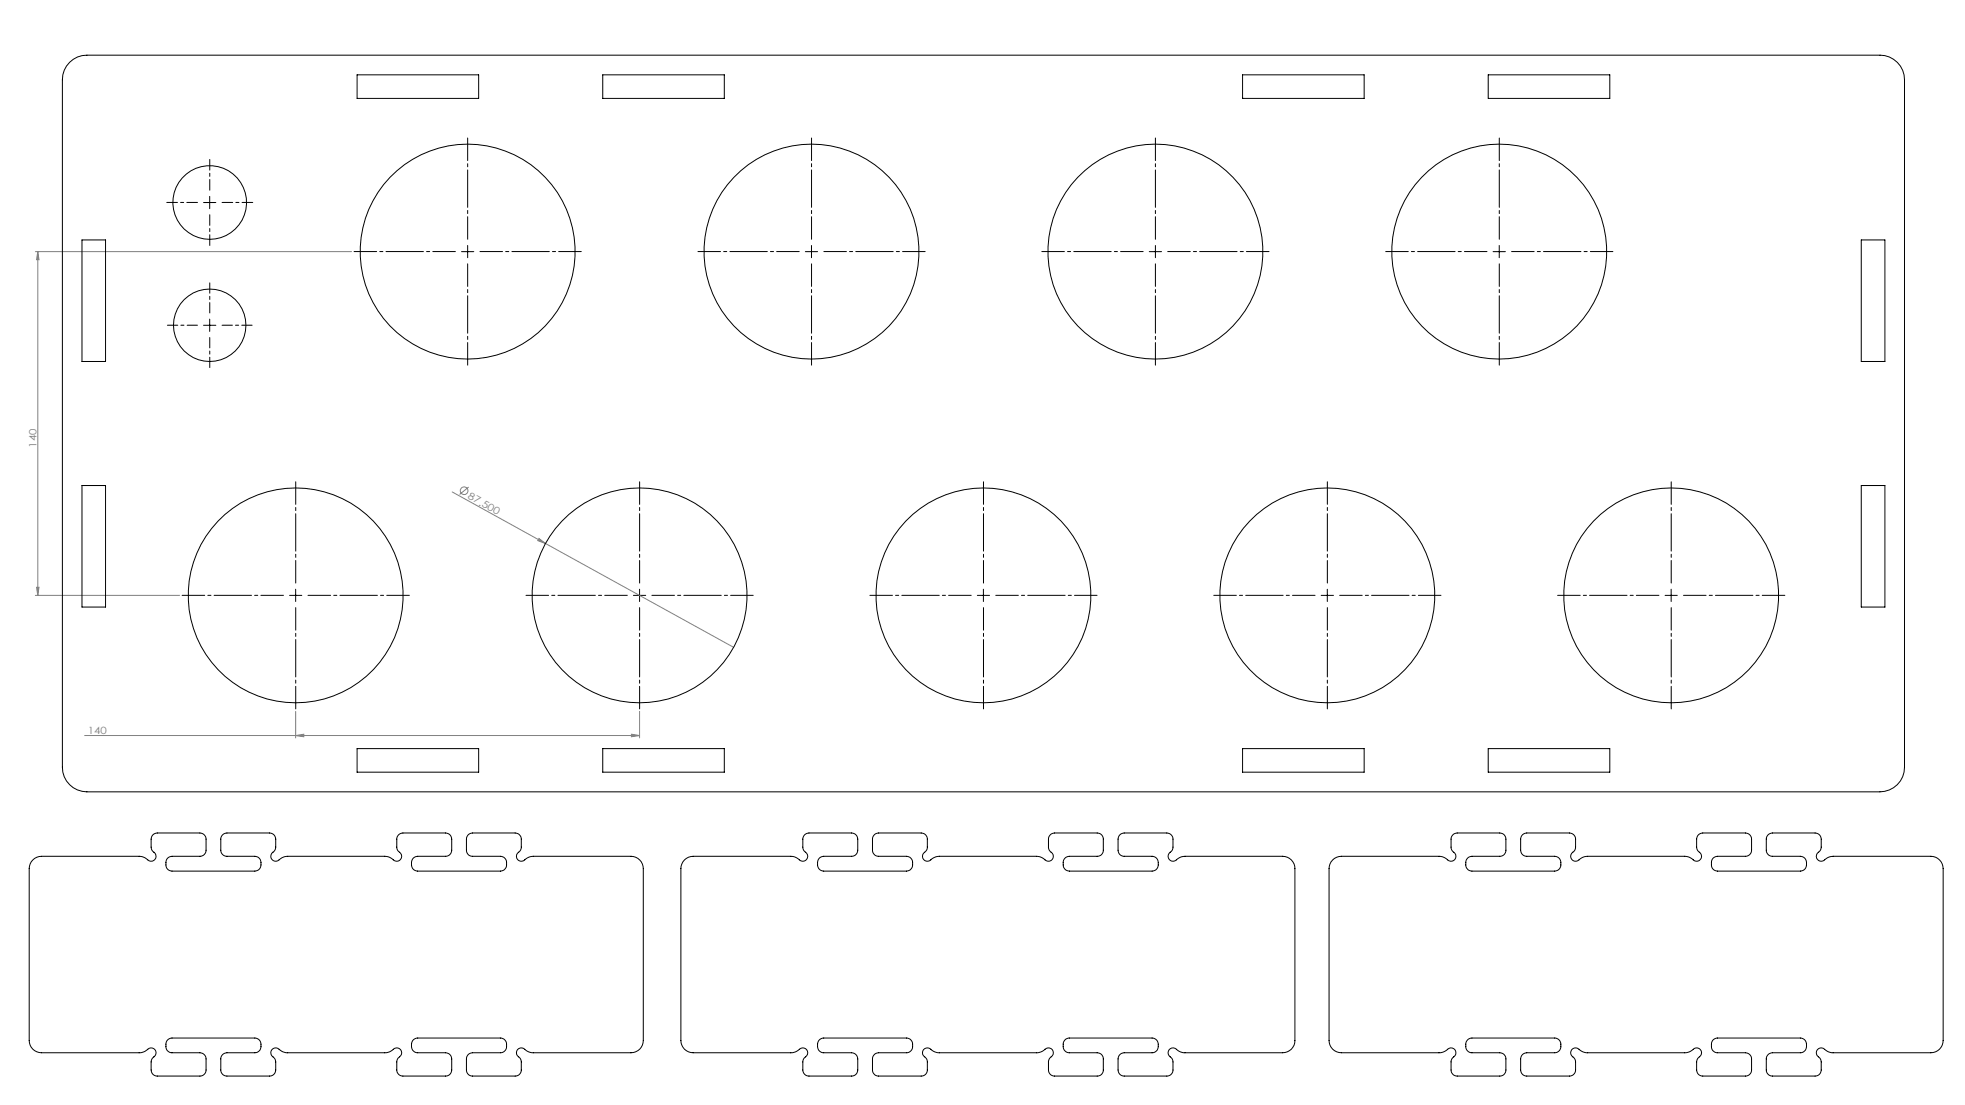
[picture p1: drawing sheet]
<svg xmlns="http://www.w3.org/2000/svg" width="800mm" height="450mm" viewBox="0 0 800 450" stroke-linecap="round" stroke-linejoin="round" font-family="sans-serif">
<defs><g id="words">
<g font-size="4.1" fill="#808080">
<text x="14.8" y="182.3" transform="rotate(-90 14.8 182.3)">140</text>
<text x="190.2" y="203" transform="rotate(29 190.2 203)">87.500</text>
<text x="35.8" y="298.9">140</text>
</g>
</g></defs>
<g fill="none" stroke="#808080" stroke-width=".41">
<path d="M14.4 102.5h128.7M15.4 102.5l.5 3.3h-1zM15.4 102.5v140M190.8 198.3l-3.7 3.1M184.1 200.3l38 21M219.4 219.3l2.7 2-3.2-1.1zM14.9 239.2h1l-.5 3.3zM222.1 221.3l76.6 42.3M14.4 242.5h58.7M34.5 299.5h225.9M120.4 299.5l3.3-.5v1zM120.4 289.7v10.8"/>
<path d="M257.1 299l3.3 .5-3.3 .5zM260.4 289.7v10.8"/>
<circle cx="189" cy="199.8" r="1.55"/>
</g>
<g fill="none" stroke="#000" stroke-width=".41" stroke-dasharray="15.2 1.3 1.3 1.3" stroke-dashoffset="6">
<path d="M190.4 97.4v-41.2M330.4 97.4v-41.2M470.4 97.4v-41.2M610.4 97.4v-41.2M185.4 102.4h-41.2M190.4 107.4v41.3M195.4 102.4h41.2M325.4 102.4h-41.2M330.4 107.4v41.3M335.4 102.4h41.2M465.4 102.4h-41.2M470.4 107.4v41.3"/>
<path d="M475.4 102.4h41.2M605.4 102.4h-41.2M610.4 107.4v41.3M615.4 102.4h41.2M120.4 237.4v-41.2M260.4 237.4v-41.2M400.4 237.4v-41.2M540.4 237.4v-41.2M680.4 237.4v-41.2M115.4 242.4h-41.2M120.4 247.4v41.3M125.4 242.4h41.2"/>
<path d="M255.4 242.4h-41.2M260.4 247.4v41.3M265.4 242.4h41.2M395.4 242.4h-41.2M400.4 247.4v41.3M405.4 242.4h41.2M535.4 242.4h-41.2M540.4 247.4v41.3M545.4 242.4h41.2M675.4 242.4h-41.2M680.4 247.4v41.3M685.4 242.4h41.2"/>
</g>
<path d="M80.4 132.4h-12.2M85.4 127.4v-12.2M85.4 137.4v12.3M90.4 132.4h12.2" fill="none" stroke="#000" stroke-width=".41" stroke-dasharray="15.2 1.3 1.3 1.3" stroke-dashoffset="11"/>
<path d="M85.4 77.4v-12.5M80.4 82.4h-12.5M85.4 87.4v12.5M90.4 82.4h12.5" fill="none" stroke="#000" stroke-width=".41" stroke-dasharray="15.2 1.3 1.3 1.3" stroke-dashoffset="10.9"/>
<g fill="none" stroke="#000" stroke-width=".41">
<path d="M85.4 80v5M82.9 82.5h5M190.4 100v4.9M330.4 100v4.9M470.4 100v4.9M610.4 100v4.9M187.9 102.5h5M327.9 102.5h5M467.9 102.5h5M607.9 102.5h5M82.9 132.5h5M85.4 130v5"/>
<path d="M120.4 240v5M260.4 240v5M400.4 240v5M540.4 240v5M680.4 240v5M117.9 242.5h5M257.9 242.5h5M397.9 242.5h5M537.9 242.5h5M677.9 242.5h5"/>
</g>
<g fill="#808080">
<path d="M219.4 219.3l2.7 2-3.2-1.1z"/>
<path d="M120.4 299.5l3.3-.5v1zM257.1 299l3.3 .5-3.3 .5z"/>
<path d="M14.9 239.2h1l-.5 3.3zM15.4 102.5l.5 3.3h-1z"/>
</g>
<g fill="none" stroke="#000" stroke-width=".41">
<path d="M28.3 25.4a9.6 9.6 0 0 1 7.1-2.9h730a10 10 0 0 1 10 10v280a10 10 0 0 1-10 10h-730a10 10 0 0 1-10-10v-280a9.8 9.8 0 0 1 2.9-7.1zM145.4 30.5h49.5v9.6h-49.5zM245.4 30.5h49.5v9.6h-49.5zM505.9 30.5h49.5v9.6h-49.5zM605.9 30.5h49.5v9.6h-49.5zM33.4 97.7h9.6v49.5h-9.6zM757.8 97.7h9.6v49.5h-9.6zM33.4 197.7h9.6v49.5h-9.6zM757.8 197.7h9.6v49.5h-9.6zM145.4 304.9h49.5v9.6h-49.5zM245.4 304.9h49.5v9.6h-49.5zM505.9 304.9h49.5v9.6h-49.5z"/>
<path d="M605.9 304.9h49.5v9.6h-49.5zM13.4 350.2a5 5 0 0 1 3.5-1.5l40.2 .1a6 6 0 0 1 3.6 1.8 2.08 2.08 0 0 0 2.7-1.2 2.08 2.08 0 0 0-1.2-2.7l-.6-1.4-.1-3.6 .4-1.3 1.2-1 18.3-.2a2.53 2.53 0 0 1 2.5 2.5v5l-1.1 1.6-1.4 .4h-11.4a3.1 3.1 0 0 0-2.5 3 3.1 3.1 0 0 0 2.5 3h34.2a3.1 3.1 0 0 0 2.1-3.2 3.1 3.1 0 0 0-2.5-2.8h-11.4l-1.4-.4-1.1-1.6v-5a2.53 2.53 0 0 1 2.5-2.5l18.3 .2 1.1 1 .5 1.3-.1 3.6-.6 1.4a2.1 2.1 0 0 0-1 3.2 2.1 2.1 0 0 0 3.4-.1l1.7-.9 1.4-.2h39.5a5.8 5.8 0 0 1 4.1 1.9 2.08 2.08 0 0 0 2.7-1.2 2.08 2.08 0 0 0-1.2-2.7l-.7-1.7 .1-3.8 .7-1.2 .8-.6 18.3-.2a2.53 2.53 0 0 1 2.5 2.5l-.1 5-.3 .9-.7 .7-1.4 .4h-11.4a3.1 3.1 0 0 0-2.5 3 3.1 3.1 0 0 0 2.5 3h34.2a3.1 3.1 0 0 0 2.1-3.2 3.1 3.1 0 0 0-2.6-2.8h-11.3l-1.4-.4-1.1-1.6v-5a2.47 2.47 0 0 1 2.5-2.5l17.8 .1 .9 .4 1 1.1 .1 4.2a2.91 2.91 0 0 1-1.6 2.5 2.04 2.04 0 0 0 .5 2.9 2.04 2.04 0 0 0 2.9-.6l1.7-.9 1.4-.2h39.8a5.1 5.1 0 0 1 5 5l-.1 71a5 5 0 0 1-4.9 4h-40.3a6.1 6.1 0 0 1-3.5-1.8 2.08 2.08 0 0 0-2.7 1.2 2.08 2.08 0 0 0 1.2 2.7l.6 1.4v4l-.7 1.3-.8 .5-18.3 .2a2.41 2.41 0 0 1-2.5-2.5v-5l1.1-1.5 1.4-.5h11.3a3 3 0 0 0 2.6-3 3 3 0 0 0-2.6-3l-34.2 .1a3.1 3.1 0 0 0-2 3.1 3.1 3.1 0 0 0 2.5 2.8h11.4l1.4 .5 1 1.5 .1 5a2.47 2.47 0 0 1-2.5 2.5h-17.9l-.8-.4-1-1.1-.2-4.2a3 3 0 0 1 1.6-2.6 2.03 2.03 0 0 0-.5-2.8 2.03 2.03 0 0 0-2.8 .5l-1.3 .8-1.4 .3h-40a5.6 5.6 0 0 1-4-1.8 2.08 2.08 0 0 0-2.8 1.2 2.08 2.08 0 0 0 1.3 2.7l.6 1.4 .1 3.5-.5 1.4-1.1 .9-18.3 .2a2.47 2.47 0 0 1-2.5-2.5v-5l1.1-1.5 1.4-.5h11.4a3 3 0 0 0 2.5-3 3 3 0 0 0-2.5-3l-34.2 .1a3.1 3.1 0 0 0-2.1 3.1 3.1 3.1 0 0 0 2.5 2.8h11.4l1.4 .5 1.1 1.5v5a2.47 2.47 0 0 1-2.5 2.5l-18.3-.2-1.2-.9-.4-1.4 .1-3.5 .6-1.4a2.1 2.1 0 0 0 .9-3.2 2.1 2.1 0 0 0-3.3 0l-1.3 .8-1.4 .3h-40.2a5 5 0 0 1-5-5v-70l.4-1.9zM278.7 350.2a5 5 0 0 1 3.5-1.5l40.2 .1a6.3 6.3 0 0 1 3.6 1.8 2.08 2.08 0 0 0 2.7-1.2 2.08 2.08 0 0 0-1.2-2.7l-.7-1.7 .1-3.8 .7-1.2 .8-.6 18.3-.2a2.53 2.53 0 0 1 2.5 2.5l-.1 5-.3 .9-.7 .7-1.4 .4h-11.3a3.1 3.1 0 0 0-2.6 3 3.1 3.1 0 0 0 2.6 3h34.1a3.1 3.1 0 0 0 2.1-3.2 3.1 3.1 0 0 0-2.6-2.8h-11.3l-1.4-.4-1.1-1.6v-5a2.53 2.53 0 0 1 2.5-2.5l18.3 .2 .8 .6 .7 1.2v3.8a2.91 2.91 0 0 1-1.5 2.5 2.04 2.04 0 0 0 .4 2.9 2.04 2.04 0 0 0 2.9-.6l1.7-.9 1.4-.2h39.6a6 6 0 0 1 4 1.9 2.08 2.08 0 0 0 2.8-1.2 2.08 2.08 0 0 0-1.3-2.7l-.6-1.4v-4.1l.7-1.2 .8-.6 18.3-.2a2.47 2.47 0 0 1 2.5 2.5v5l-1.1 1.6-1.4 .4h-11.3a3.1 3.1 0 0 0-2.6 3 3.1 3.1 0 0 0 2.6 3h34.1a3.1 3.1 0 0 0 2.1-3.2 3.1 3.1 0 0 0-2.5-2.8h-11.4l-1.4-.4-.7-.7-.3-.9-.1-5a2.53 2.53 0 0 1 2.5-2.5l17.8 .1 .9 .4 1 1.1 .2 4.2a2.91 2.91 0 0 1-1.6 2.5 2.04 2.04 0 0 0 .4 2.9 2.04 2.04 0 0 0 2.9-.6l1.7-.9 1.5-.2h39.7a5 5 0 0 1 5 5l-.1 71a5 5 0 0 1-4.9 4h-40.2a6.3 6.3 0 0 1-3.6-1.8 2.08 2.08 0 0 0-2.7 1.2 2.08 2.08 0 0 0 1.2 2.7l.7 1.7-.1 3.7-.7 1.3-.8 .5-18.3 .2a2.47 2.47 0 0 1-2.5-2.5l.1-5 1-1.5 1.4-.5h11.4a3 3 0 0 0 2.5-3 3 3 0 0 0-2.5-3l-34.2 .1a3.1 3.1 0 0 0-2.1 3.1 3.1 3.1 0 0 0 2.6 2.8h11.3l1.4 .5 1.1 1.5v5a2.41 2.41 0 0 1-2.5 2.5l-18.3-.2-.8-.5-.7-1.3v-4l.6-1.4a2.09 2.09 0 0 0 1-3.2 2.09 2.09 0 0 0-3.4 0l-2.6 1.1h-40.1a5.6 5.6 0 0 1-4-1.8 2.08 2.08 0 0 0-2.7 1.2 2.08 2.08 0 0 0 1.2 2.7l.6 1.4v4l-.7 1.3-.8 .5-18.3 .2a2.47 2.47 0 0 1-2.5-2.5v-5l1.1-1.5 1.4-.5h11.3a3 3 0 0 0 2.6-3 3 3 0 0 0-2.6-3l-34.1 .1a3.1 3.1 0 0 0-2.1 3.1 3.1 3.1 0 0 0 2.6 2.8h11.3l1.4 .5 1 1.5 .1 5a2.47 2.47 0 0 1-2.5 2.5h-17.8l-1.3-.7-.7-1.3-.1-3.7a3 3 0 0 1 1.6-2.6 2.03 2.03 0 0 0-.5-2.8 2.03 2.03 0 0 0-2.8 .5l-1.3 .8-1.4 .3h-40.2a4.9 4.9 0 0 1-5-5v-70l.4-1.9zM542.6 350.2a5 5 0 0 1 3.5-1.5l40.3 .1a6.3 6.3 0 0 1 3.5 1.8 2.08 2.08 0 0 0 2.8-1.2 2.08 2.08 0 0 0-1.3-2.7l-.6-1.4v-4.1l.7-1.2 .8-.6 18.3-.2a2.47 2.47 0 0 1 2.5 2.5v5l-1.1 1.6-1.4 .4h-11.3a3.1 3.1 0 0 0-2.6 3 3.1 3.1 0 0 0 2.6 3h34.1a3.1 3.1 0 0 0 2.1-3.2 3.1 3.1 0 0 0-2.5-2.8h-11.4l-1.4-.4-.7-.7-.3-.9-.1-5a2.53 2.53 0 0 1 2.5-2.5l17.8 .1 .9 .4 1 1.1 .2 4.2a2.91 2.91 0 0 1-1.6 2.5 2.04 2.04 0 0 0 .4 2.9 2.04 2.04 0 0 0 2.9-.6l1.7-.9 1.5-.2h39.5a5.9 5.9 0 0 1 4 1.9 2.08 2.08 0 0 0 2.8-1.2 2.08 2.08 0 0 0-1.3-2.7l-.6-1.4-.1-3.6 .5-1.3 1.1-1 18.3-.2a2.53 2.53 0 0 1 2.5 2.5v5l-1.1 1.6-1.4 .4h-11.4a3.1 3.1 0 0 0-2.5 3 3.1 3.1 0 0 0 2.5 3h34.2a3.1 3.1 0 0 0 2.1-3.2 3.1 3.1 0 0 0-2.5-2.8h-11.4l-1.4-.4-1.1-1.6v-5a2.53 2.53 0 0 1 2.5-2.5l18.3 .2 1.1 1 .5 1.3-.1 3.6-.6 1.4a2.1 2.1 0 0 0-1 3.2 2.1 2.1 0 0 0 3.4-.1l1.7-.9 1.4-.2h39.8a5.1 5.1 0 0 1 5 5l-.1 71a5 5 0 0 1-4.9 4h-40.2a6 6 0 0 1-3.6-1.8 2.08 2.08 0 0 0-2.7 1.2 2.08 2.08 0 0 0 1.2 2.7l.6 1.4 .1 3.5-.5 1.4-1.1 .9-18.3 .2a2.47 2.47 0 0 1-2.5-2.5v-5l1.1-1.5 1.4-.5h11.4a3 3 0 0 0 2.5-3 3 3 0 0 0-2.5-3l-34.2 .1a3.1 3.1 0 0 0-2.1 3.1 3.1 3.1 0 0 0 2.5 2.8h11.4l1.4 .5 1.1 1.5v5a2.47 2.47 0 0 1-2.5 2.5l-18.3-.2-1.1-.9-.5-1.4 .1-3.5 .6-1.4a2.09 2.09 0 0 0 1-3.2 2.09 2.09 0 0 0-3.4 0l-1.3 .8-1.4 .3h-39.9a5.6 5.6 0 0 1-4.1-1.8 2.08 2.08 0 0 0-2.7 1.2 2.08 2.08 0 0 0 1.2 2.7l.7 1.7-.1 3.7-.7 1.3-.8 .5-18.3 .2a2.47 2.47 0 0 1-2.5-2.5l.1-5 1-1.5 1.4-.5h11.4a3 3 0 0 0 2.5-3 3 3 0 0 0-2.5-3l-34.2 .1a3.1 3.1 0 0 0-2.1 3.1 3.1 3.1 0 0 0 2.6 2.8h11.3l1.4 .5 1.1 1.5v5a2.41 2.41 0 0 1-2.5 2.5l-18.3-.2-.8-.5-.7-1.3v-4l.6-1.4a2.09 2.09 0 0 0 1-3.2 2.09 2.09 0 0 0-3.4 0l-2.6 1.1h-40.3a5 5 0 0 1-5-5v-70l.4-1.9z"/>
<circle cx="85.4" cy="82.5" r="15"/>
<circle cx="190.4" cy="102.5" r="43.8"/>
<circle cx="330.4" cy="102.5" r="43.8"/>
<circle cx="470.4" cy="102.5" r="43.8"/>
<circle cx="610.4" cy="102.5" r="43.8"/>
<circle cx="85.4" cy="132.5" r="14.8"/>
<circle cx="120.4" cy="242.5" r="43.7"/>
<circle cx="260.4" cy="242.5" r="43.7"/>
<circle cx="400.4" cy="242.5" r="43.7"/>
<circle cx="540.4" cy="242.5" r="43.7"/>
<circle cx="680.4" cy="242.4" r="43.8"/>
</g>
<use href="#words"/>
</svg>
